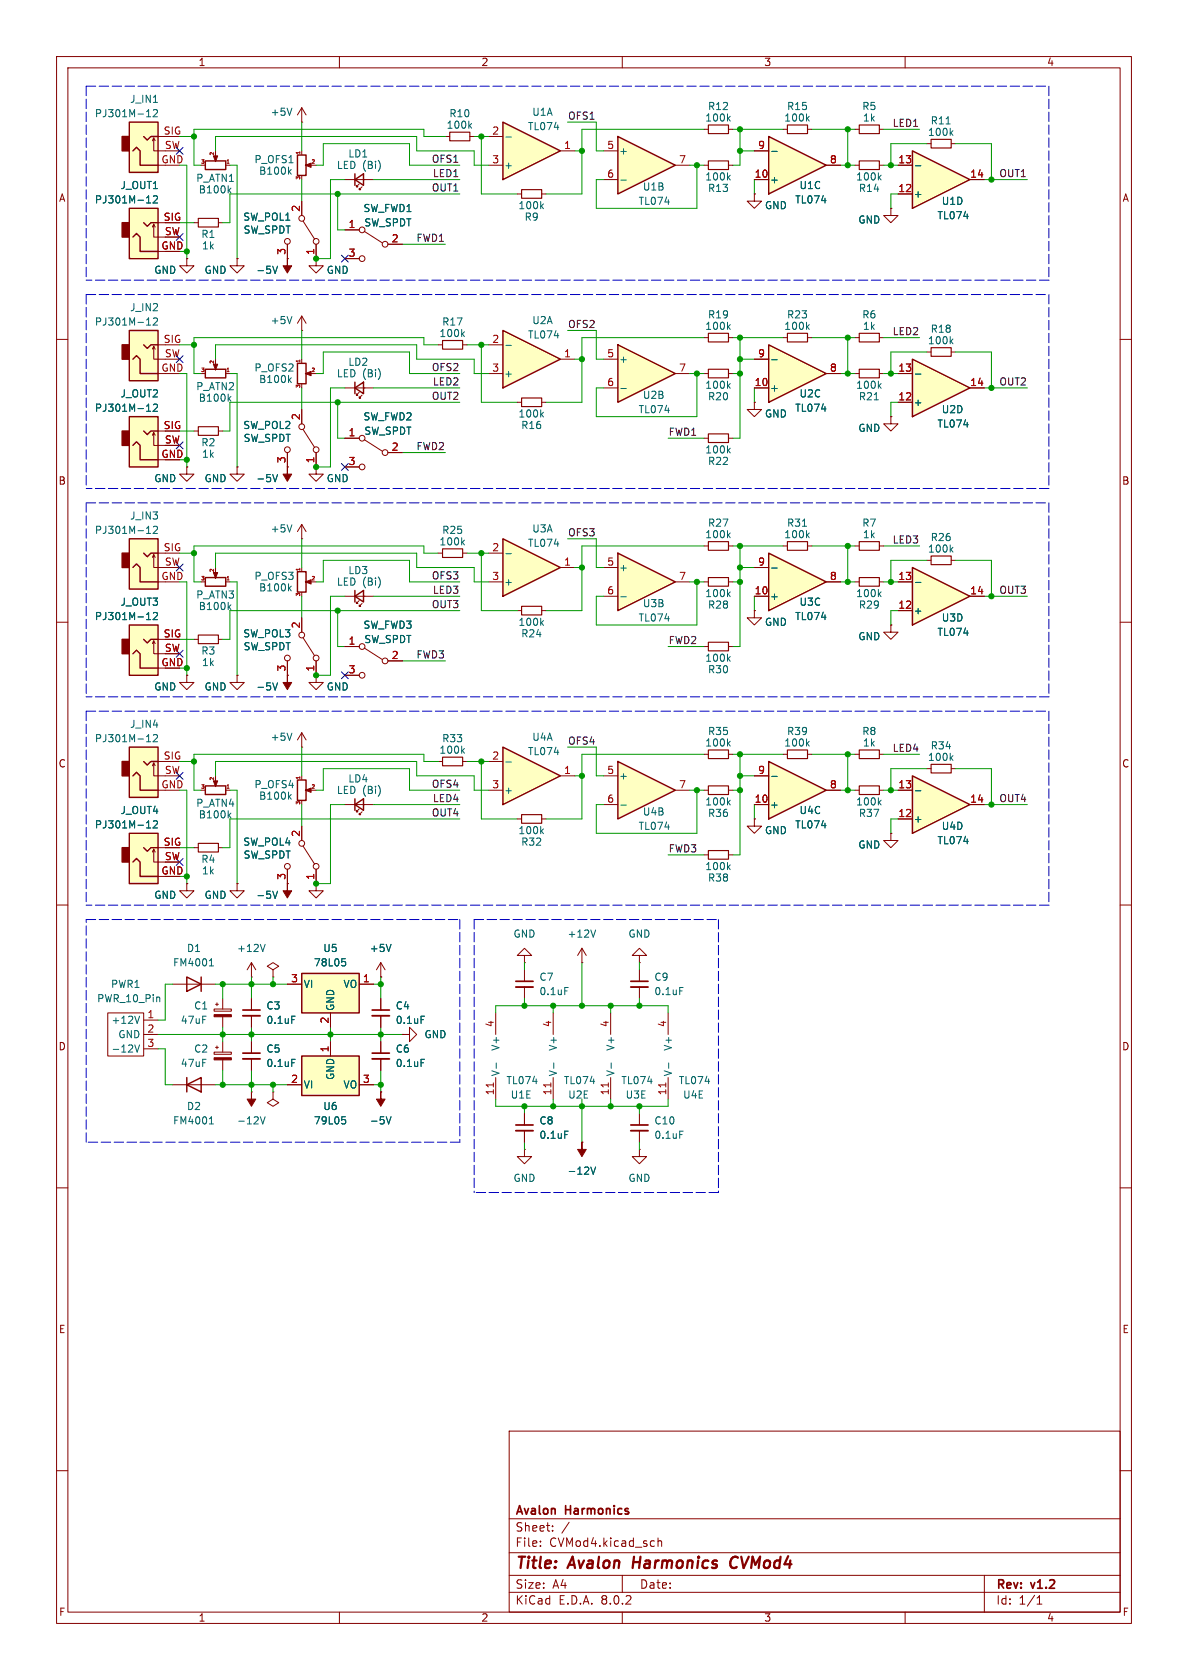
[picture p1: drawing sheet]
<svg xmlns="http://www.w3.org/2000/svg" width="210mm" height="297mm" viewBox="0 0 210 297" stroke-linecap="round" stroke-linejoin="round" font-family="sans-serif">
<defs><g id="words">
<g font-size="2.8" fill="#840000">
<text x="91" y="277.9">Title:</text>
<text x="100.7" y="277.9">Avalon</text>
<text x="112.7" y="277.9">Harmonics</text>
<text x="130.7" y="277.9">CVMod4</text>
</g>
<g font-size="2.1" fill="#840000">
<text x="91" y="268.2">Avalon</text>
<text x="100" y="268.2">Harmonics</text>
<text x="91" y="273.7">File:</text>
<text x="91" y="271">Sheet:</text>
<text x="97.1" y="273.7">CVMod4.kicad_sch</text>
<text x="91" y="281.1">Size:</text>
<text x="97.7" y="281.1">A4</text>
<text x="113" y="281.1">Date:</text>
<text x="176" y="281.3">Rev:</text>
<text x="182.4" y="281.3">v1.2</text>
<text x="91" y="283.9">KiCad</text>
<text x="98.7" y="283.9">E.D.A.</text>
<text x="106.3" y="283.9">8.0.2</text>
<text x="176" y="283.9">Id:</text>
<text x="180.1" y="283.9">1/1</text>
</g>
<g font-size="1.8" fill="#840000">
<text x="35" y="11.9">1</text>
<text x="85" y="11.9">2</text>
<text x="135" y="11.9">3</text>
<text x="185" y="11.9">4</text>
<text x="10.3" y="35.9">A</text>
<text x="198.4" y="35.9">A</text>
<text x="10.3" y="85.9">B</text>
<text x="198.3" y="85.9">B</text>
<text x="10.3" y="135.9">C</text>
<text x="198.3" y="135.9">C</text>
<text x="10.3" y="185.9">D</text>
<text x="198.3" y="185.9">D</text>
<text x="10.3" y="235.9">E</text>
<text x="198.3" y="235.9">E</text>
<text x="10.3" y="285.9">F</text>
<text x="35" y="286.9">1</text>
<text x="85" y="286.9">2</text>
<text x="135" y="286.9">3</text>
<text x="185" y="286.9">4</text>
<text x="198.4" y="285.9">F</text>
</g>
<g font-size="1.8" fill="#006464">
<text x="16.7" y="20.9">PJ301M-12</text>
<text x="22.9" y="18.4">J_IN1</text>
<text x="47.7" y="20.7">+5V</text>
<text x="78.8" y="23">100k</text>
<text x="79.3" y="20.9">R10</text>
<text x="93.2" y="23.2">TL074</text>
<text x="94" y="20.7">U1A</text>
<text x="124.6" y="21.7">100k</text>
<text x="125.1" y="19.7">R12</text>
<text x="138.5" y="21.7">100k</text>
<text x="139" y="19.7">R15</text>
<text x="152.3" y="19.7">R5</text>
<text x="152.4" y="21.7">1k</text>
<text x="164.4" y="22.2">R11</text>
<text x="44.9" y="29.1">P_OFS1</text>
<text x="61.5" y="28">LD1</text>
<text x="109.3" y="27.5">+</text>
<text x="163.9" y="24.2">100k</text>
<text x="21.2" y="33.6">J_OUT1</text>
<text x="34.6" y="32.4">P_ATN1</text>
<text x="35" y="34.4">B100k</text>
<text x="45.7" y="31.1">B100k</text>
<text x="59.4" y="30.1">LED (Bi)</text>
<text x="89" y="30.1">+</text>
<text x="113.5" y="33.9">U1B</text>
<text x="124.6" y="32.1">100k</text>
<text x="125.1" y="34.1">R13</text>
<text x="136" y="32.6">+</text>
<text x="141.2" y="33.6">U1C</text>
<text x="151.2" y="32.1">100k</text>
<text x="151.7" y="34.1">R14</text>
<text x="161.4" y="35.2">+</text>
<text x="16.7" y="36.2">PJ301M-12</text>
<text x="42.9" y="39.2">SW_POL1</text>
<text x="43" y="41.5">SW_SPDT</text>
<text x="64.2" y="37.7">SW_FWD1</text>
<text x="64.3" y="40.2">SW_SPDT</text>
<text x="91.5" y="37.2">100k</text>
<text x="92.6" y="39.2">R9</text>
<text x="112.8" y="36.4">TL074</text>
<text x="135.1" y="37.2">GND</text>
<text x="140.5" y="36.2">TL074</text>
<text x="151.6" y="39.7">GND</text>
<text x="165.6" y="39">TL074</text>
<text x="166.4" y="36.4">U1D</text>
<text x="35.5" y="42.3">R1</text>
<text x="35.6" y="44.3">1k</text>
<text x="27.2" y="48.6">GND</text>
<text x="36.1" y="48.6">GND</text>
<text x="45.2" y="48.6">-5V</text>
<text x="57.7" y="48.6">GND</text>
<text x="16.7" y="57.8">PJ301M-12</text>
<text x="22.9" y="55.2">J_IN2</text>
<text x="47.7" y="57.5">+5V</text>
<text x="77.6" y="59.8">100k</text>
<text x="78.1" y="57.8">R17</text>
<text x="94" y="57.5">U2A</text>
<text x="124.6" y="58.5">100k</text>
<text x="125.1" y="56.5">R19</text>
<text x="138.5" y="58.5">100k</text>
<text x="139" y="56.5">R23</text>
<text x="152.3" y="56.5">R6</text>
<text x="152.4" y="58.5">1k</text>
<text x="164.4" y="59">R18</text>
<text x="44.9" y="65.9">P_OFS2</text>
<text x="61.5" y="64.9">LD2</text>
<text x="93.2" y="60">TL074</text>
<text x="109.3" y="64.4">+</text>
<text x="163.9" y="61.1">100k</text>
<text x="21.2" y="70.5">J_OUT2</text>
<text x="34.6" y="69.2">P_ATN2</text>
<text x="35" y="71.2">B100k</text>
<text x="45.7" y="67.9">B100k</text>
<text x="59.4" y="66.9">LED (Bi)</text>
<text x="89" y="66.9">+</text>
<text x="113.5" y="70.7">U2B</text>
<text x="124.6" y="68.9">100k</text>
<text x="125.1" y="71">R20</text>
<text x="136" y="69.4">+</text>
<text x="141.2" y="70.5">U2C</text>
<text x="151.2" y="68.9">100k</text>
<text x="151.7" y="71">R21</text>
<text x="161.4" y="72">+</text>
<text x="16.7" y="73">PJ301M-12</text>
<text x="42.9" y="76">SW_POL2</text>
<text x="64.2" y="74.5">SW_FWD2</text>
<text x="64.3" y="77.1">SW_SPDT</text>
<text x="91.5" y="74">100k</text>
<text x="92" y="76">R16</text>
<text x="112.8" y="73.3">TL074</text>
<text x="135.1" y="74">GND</text>
<text x="140.5" y="73">TL074</text>
<text x="151.6" y="76.6">GND</text>
<text x="165.6" y="75.8">TL074</text>
<text x="166.4" y="73.3">U2D</text>
<text x="35.5" y="79.1">R2</text>
<text x="35.6" y="81.1">1k</text>
<text x="43" y="78.3">SW_SPDT</text>
<text x="124.6" y="80.4">100k</text>
<text x="125.1" y="82.4">R22</text>
<text x="27.2" y="85.4">GND</text>
<text x="36.1" y="85.4">GND</text>
<text x="45.2" y="85.4">-5V</text>
<text x="57.7" y="85.4">GND</text>
<text x="16.7" y="94.6">PJ301M-12</text>
<text x="22.9" y="92">J_IN3</text>
<text x="47.7" y="94.3">+5V</text>
<text x="78.1" y="94.6">R25</text>
<text x="94" y="94.3">U3A</text>
<text x="124.6" y="95.4">100k</text>
<text x="125.1" y="93.3">R27</text>
<text x="138.5" y="95.4">100k</text>
<text x="139" y="93.3">R31</text>
<text x="152.3" y="93.3">R7</text>
<text x="152.4" y="95.4">1k</text>
<text x="164.4" y="95.9">R26</text>
<text x="61.5" y="101.7">LD3</text>
<text x="77.6" y="96.6">100k</text>
<text x="93.2" y="96.9">TL074</text>
<text x="109.3" y="101.2">+</text>
<text x="163.9" y="97.9">100k</text>
<text x="21.2" y="107.3">J_OUT3</text>
<text x="34.6" y="106">P_ATN3</text>
<text x="44.9" y="102.7">P_OFS3</text>
<text x="45.7" y="104.7">B100k</text>
<text x="59.4" y="103.7">LED (Bi)</text>
<text x="89" y="103.7">+</text>
<text x="113.5" y="107.5">U3B</text>
<text x="124.6" y="105.8">100k</text>
<text x="125.1" y="107.8">R28</text>
<text x="136" y="106.3">+</text>
<text x="141.2" y="107.3">U3C</text>
<text x="151.2" y="105.8">100k</text>
<text x="151.7" y="107.8">R29</text>
<text x="16.7" y="109.8">PJ301M-12</text>
<text x="35" y="108.1">B100k</text>
<text x="42.9" y="112.9">SW_POL3</text>
<text x="64.2" y="111.4">SW_FWD3</text>
<text x="64.3" y="113.9">SW_SPDT</text>
<text x="91.5" y="110.8">100k</text>
<text x="92" y="112.9">R24</text>
<text x="112.8" y="110.1">TL074</text>
<text x="135.1" y="110.8">GND</text>
<text x="140.5" y="109.8">TL074</text>
<text x="151.6" y="113.4">GND</text>
<text x="161.4" y="108.8">+</text>
<text x="165.6" y="112.6">TL074</text>
<text x="166.4" y="110.1">U3D</text>
<text x="35.5" y="115.9">R3</text>
<text x="35.6" y="118">1k</text>
<text x="43" y="115.2">SW_SPDT</text>
<text x="124.6" y="117.2">100k</text>
<text x="125.1" y="119.2">R30</text>
<text x="27.2" y="122.3">GND</text>
<text x="36.1" y="122.3">GND</text>
<text x="45.2" y="122.3">-5V</text>
<text x="57.7" y="122.3">GND</text>
<text x="16.7" y="131.4">PJ301M-12</text>
<text x="22.9" y="128.9">J_IN4</text>
<text x="47.7" y="131.2">+5V</text>
<text x="78.1" y="131.4">R33</text>
<text x="94" y="131.2">U4A</text>
<text x="125.1" y="130.1">R35</text>
<text x="139" y="130.1">R39</text>
<text x="152.3" y="130.1">R8</text>
<text x="77.6" y="133.5">100k</text>
<text x="93.2" y="133.7">TL074</text>
<text x="124.6" y="132.2">100k</text>
<text x="138.5" y="132.2">100k</text>
<text x="152.4" y="132.2">1k</text>
<text x="163.9" y="134.7">100k</text>
<text x="164.4" y="132.7">R34</text>
<text x="34.6" y="142.8">P_ATN4</text>
<text x="44.9" y="139.5">P_OFS4</text>
<text x="45.7" y="141.6">B100k</text>
<text x="59.4" y="140.6">LED (Bi)</text>
<text x="61.5" y="138.5">LD4</text>
<text x="89" y="140.6">+</text>
<text x="109.3" y="138">+</text>
<text x="124.6" y="142.6">100k</text>
<text x="136" y="143.1">+</text>
<text x="151.2" y="142.6">100k</text>
<text x="16.7" y="146.7">PJ301M-12</text>
<text x="21.2" y="144.1">J_OUT4</text>
<text x="35" y="144.9">B100k</text>
<text x="42.9" y="149.7">SW_POL4</text>
<text x="91.5" y="147.7">100k</text>
<text x="92" y="149.7">R32</text>
<text x="112.8" y="146.9">TL074</text>
<text x="113.5" y="144.4">U4B</text>
<text x="125.1" y="144.6">R36</text>
<text x="135.1" y="147.7">GND</text>
<text x="140.5" y="146.7">TL074</text>
<text x="141.2" y="144.1">U4C</text>
<text x="151.7" y="144.6">R37</text>
<text x="161.4" y="145.6">+</text>
<text x="165.6" y="149.5">TL074</text>
<text x="166.4" y="146.9">U4D</text>
<text x="35.5" y="152.8">R4</text>
<text x="35.6" y="154.8">1k</text>
<text x="43" y="152">SW_SPDT</text>
<text x="124.6" y="154">100k</text>
<text x="151.6" y="150.2">GND</text>
<text x="27.2" y="159.1">GND</text>
<text x="36.1" y="159.1">GND</text>
<text x="45.2" y="159.1">-5V</text>
<text x="125.1" y="156.1">R38</text>
<text x="90.7" y="166">GND</text>
<text x="100.2" y="166">+12V</text>
<text x="111" y="166">GND</text>
<text x="30.5" y="171">FM4001</text>
<text x="32.9" y="168.5">D1</text>
<text x="41.8" y="168.5">+12V</text>
<text x="55.4" y="171">78L05</text>
<text x="57" y="168.5">U5</text>
<text x="65.3" y="168.5">+5V</text>
<text x="95.3" y="173.6">C7</text>
<text x="115.6" y="173.6">C9</text>
<text x="17.1" y="177.4">PWR_10_Pin</text>
<text x="19.5" y="174.9">PWR1</text>
<text x="34.2" y="178.7">C1</text>
<text x="47" y="178.7">C3</text>
<text x="53.6" y="174.9">VI</text>
<text x="59.3" y="178.8" transform="rotate(-90 59.3 178.8)">GND</text>
<text x="60.6" y="174.9">VO</text>
<text x="69.9" y="178.7">C4</text>
<text x="95.3" y="176.1">0.1uF</text>
<text x="115.6" y="176.1">0.1uF</text>
<text x="19.6" y="181.2">+12V</text>
<text x="20.8" y="183.7">GND</text>
<text x="31.9" y="181.2">47uF</text>
<text x="47" y="181.2">0.1uF</text>
<text x="69.9" y="181.2">0.1uF</text>
<text x="74.9" y="183.7">GND</text>
<text x="88.5" y="185.9" transform="rotate(-90 88.5 185.9)">V+</text>
<text x="98.7" y="185.9" transform="rotate(-90 98.7 185.9)">V+</text>
<text x="108.8" y="185.9" transform="rotate(-90 108.8 185.9)">V+</text>
<text x="119" y="185.9" transform="rotate(-90 119 185.9)">V+</text>
<text x="19.6" y="186.3">-12V</text>
<text x="31.9" y="188.8">47uF</text>
<text x="34.2" y="186.3">C2</text>
<text x="47" y="186.3">C5</text>
<text x="47" y="188.8">0.1uF</text>
<text x="59.3" y="191" transform="rotate(-90 59.3 191)">GND</text>
<text x="69.9" y="186.3">C6</text>
<text x="69.9" y="188.8">0.1uF</text>
<text x="88.5" y="190.4" transform="rotate(-90 88.5 190.4)">V-</text>
<text x="89.4" y="191.9">TL074</text>
<text x="98.7" y="190.4" transform="rotate(-90 98.7 190.4)">V-</text>
<text x="99.6" y="191.9">TL074</text>
<text x="108.8" y="190.4" transform="rotate(-90 108.8 190.4)">V-</text>
<text x="109.7" y="191.9">TL074</text>
<text x="119" y="190.4" transform="rotate(-90 119 190.4)">V-</text>
<text x="119.9" y="191.9">TL074</text>
<text x="32.9" y="196.4">D2</text>
<text x="53.6" y="192.6">VI</text>
<text x="57" y="196.4">U6</text>
<text x="60.6" y="192.6">VO</text>
<text x="90.2" y="194.4">U1E</text>
<text x="100.3" y="194.4">U2E</text>
<text x="110.5" y="194.4">U3E</text>
<text x="120.7" y="194.4">U4E</text>
<text x="30.5" y="199">FM4001</text>
<text x="41.8" y="199">-12V</text>
<text x="55.4" y="199">79L05</text>
<text x="65.3" y="199">-5V</text>
<text x="95.3" y="199">C8</text>
<text x="95.3" y="201.5">0.1uF</text>
<text x="115.6" y="199">C10</text>
<text x="115.6" y="201.5">0.1uF</text>
<text x="90.7" y="209.1">GND</text>
<text x="100.2" y="207.9">-12V</text>
<text x="111" y="209.1">GND</text>
</g>
<g font-size="1.8" fill="#a90000">
<text x="28.8" y="23.9">SIG</text>
<text x="86.9" y="23.9">2</text>
<text x="28.4" y="29">GND</text>
<text x="29" y="26.4">SW</text>
<text x="86.9" y="29">3</text>
<text x="99.6" y="26.4">1</text>
<text x="107.2" y="26.4">5</text>
<text x="119.9" y="29">7</text>
<text x="133.9" y="26.4">9</text>
<text x="146.6" y="29">8</text>
<text x="158.7" y="29">13</text>
<text x="107.2" y="31.5">6</text>
<text x="133.3" y="31.5">10</text>
<text x="158.7" y="34">12</text>
<text x="171.4" y="31.5">14</text>
<text x="28.8" y="39.1">SIG</text>
<text x="29" y="41.7">SW</text>
<text x="53.1" y="37.5" transform="rotate(-90 53.1 37.5)">2</text>
<text x="61.5" y="40.4">1</text>
<text x="28.4" y="44.2">GND</text>
<text x="50.5" y="45.2" transform="rotate(-90 50.5 45.2)">3</text>
<text x="55.6" y="45.2" transform="rotate(-90 55.6 45.2)">1</text>
<text x="61.5" y="45.5">3</text>
<text x="69.1" y="42.9">2</text>
<text x="28.4" y="65.8">GND</text>
<text x="28.8" y="60.7">SIG</text>
<text x="29" y="63.2">SW</text>
<text x="86.9" y="60.7">2</text>
<text x="86.9" y="65.8">3</text>
<text x="99.6" y="63.2">1</text>
<text x="107.2" y="63.2">5</text>
<text x="119.9" y="65.8">7</text>
<text x="133.9" y="63.2">9</text>
<text x="146.6" y="65.8">8</text>
<text x="158.7" y="65.8">13</text>
<text x="107.2" y="68.3">6</text>
<text x="133.3" y="68.3">10</text>
<text x="158.7" y="70.9">12</text>
<text x="171.4" y="68.3">14</text>
<text x="28.8" y="75.9">SIG</text>
<text x="53.1" y="74.4" transform="rotate(-90 53.1 74.4)">2</text>
<text x="61.5" y="77.2">1</text>
<text x="28.4" y="81">GND</text>
<text x="29" y="78.5">SW</text>
<text x="50.5" y="82" transform="rotate(-90 50.5 82)">3</text>
<text x="55.6" y="82" transform="rotate(-90 55.6 82)">1</text>
<text x="61.5" y="82.3">3</text>
<text x="69.1" y="79.8">2</text>
<text x="28.8" y="97.5">SIG</text>
<text x="29" y="100.1">SW</text>
<text x="86.9" y="97.5">2</text>
<text x="99.6" y="100.1">1</text>
<text x="107.2" y="100.1">5</text>
<text x="133.9" y="100.1">9</text>
<text x="28.4" y="102.6">GND</text>
<text x="86.9" y="102.6">3</text>
<text x="107.2" y="105.2">6</text>
<text x="119.9" y="102.6">7</text>
<text x="133.3" y="105.2">10</text>
<text x="146.6" y="102.6">8</text>
<text x="158.7" y="107.7">12</text>
<text x="158.7" y="102.6">13</text>
<text x="171.4" y="105.2">14</text>
<text x="28.8" y="112.8">SIG</text>
<text x="53.1" y="111.2" transform="rotate(-90 53.1 111.2)">2</text>
<text x="28.4" y="117.9">GND</text>
<text x="29" y="115.3">SW</text>
<text x="50.5" y="118.8" transform="rotate(-90 50.5 118.8)">3</text>
<text x="55.6" y="118.8" transform="rotate(-90 55.6 118.8)">1</text>
<text x="61.5" y="114">1</text>
<text x="61.5" y="119.1">3</text>
<text x="69.1" y="116.6">2</text>
<text x="28.8" y="134.4">SIG</text>
<text x="29" y="136.9">SW</text>
<text x="86.9" y="134.4">2</text>
<text x="99.6" y="136.9">1</text>
<text x="107.2" y="136.9">5</text>
<text x="133.9" y="136.9">9</text>
<text x="28.4" y="139.4">GND</text>
<text x="86.9" y="139.4">3</text>
<text x="107.2" y="142">6</text>
<text x="119.9" y="139.4">7</text>
<text x="133.3" y="142">10</text>
<text x="146.6" y="139.4">8</text>
<text x="158.7" y="139.4">13</text>
<text x="171.4" y="142">14</text>
<text x="28.8" y="149.6">SIG</text>
<text x="53.1" y="148" transform="rotate(-90 53.1 148)">2</text>
<text x="158.7" y="144.5">12</text>
<text x="28.4" y="154.7">GND</text>
<text x="29" y="152.1">SW</text>
<text x="50.5" y="155.6" transform="rotate(-90 50.5 155.6)">3</text>
<text x="55.6" y="155.6" transform="rotate(-90 55.6 155.6)">1</text>
<text x="51.4" y="173.7">3</text>
<text x="64.1" y="173.7">1</text>
<text x="26" y="180.1">1</text>
<text x="26" y="182.6">2</text>
<text x="26" y="185.2">3</text>
<text x="58.2" y="181" transform="rotate(-90 58.2 181)">2</text>
<text x="87.4" y="181.7" transform="rotate(-90 87.4 181.7)">4</text>
<text x="97.5" y="181.7" transform="rotate(-90 97.5 181.7)">4</text>
<text x="107.7" y="181.7" transform="rotate(-90 107.7 181.7)">4</text>
<text x="117.9" y="181.7" transform="rotate(-90 117.9 181.7)">4</text>
<text x="51.4" y="191.5">2</text>
<text x="58.2" y="186.1" transform="rotate(-90 58.2 186.1)">1</text>
<text x="64.1" y="191.5">3</text>
<text x="87.4" y="193.7" transform="rotate(-90 87.4 193.7)">11</text>
<text x="97.5" y="193.7" transform="rotate(-90 97.5 193.7)">11</text>
<text x="107.7" y="193.7" transform="rotate(-90 107.7 193.7)">11</text>
<text x="117.9" y="193.7" transform="rotate(-90 117.9 193.7)">11</text>
</g>
<g font-size="1.8" fill="#0f0f0f">
<text x="100.3" y="21.2">OFS1</text>
<text x="157.7" y="22.5">LED1</text>
<text x="76.2" y="28.9">OFS1</text>
<text x="76.2" y="33.9">OUT1</text>
<text x="76.4" y="31.4">LED1</text>
<text x="176.6" y="31.4">OUT1</text>
<text x="73.5" y="42.8">FWD1</text>
<text x="100.3" y="58.1">OFS2</text>
<text x="157.7" y="59.3">LED2</text>
<text x="76.2" y="65.7">OFS2</text>
<text x="76.2" y="70.8">OUT2</text>
<text x="76.4" y="68.2">LED2</text>
<text x="176.6" y="68.2">OUT2</text>
<text x="118.1" y="77.1">FWD1</text>
<text x="73.5" y="79.7">FWD2</text>
<text x="100.3" y="94.9">OFS3</text>
<text x="157.7" y="96.2">LED3</text>
<text x="76.2" y="102.5">OFS3</text>
<text x="76.2" y="107.6">OUT3</text>
<text x="76.4" y="105.1">LED3</text>
<text x="176.6" y="105.1">OUT3</text>
<text x="118.1" y="114">FWD2</text>
<text x="73.5" y="116.5">FWD3</text>
<text x="100.3" y="131.7">OFS4</text>
<text x="157.7" y="133">LED4</text>
<text x="76.2" y="139.4">OFS4</text>
<text x="76.4" y="141.9">LED4</text>
<text x="176.6" y="141.9">OUT4</text>
<text x="76.2" y="144.4">OUT4</text>
<text x="118.1" y="150.8">FWD3</text>
</g>
<g font-size=".9" fill="#a90000">
<text x="35.4" y="29">3</text>
<text x="37.8" y="27.6" transform="rotate(-90 37.8 27.6)">2</text>
<text x="39.9" y="29">1</text>
<text x="53.1" y="27.5" transform="rotate(-90 53.1 27.5)">1</text>
<text x="54.9" y="29">2</text>
<text x="53.1" y="31.9" transform="rotate(-90 53.1 31.9)">3</text>
<text x="35.4" y="65.8">3</text>
<text x="37.8" y="64.5" transform="rotate(-90 37.8 64.5)">2</text>
<text x="39.9" y="65.8">1</text>
<text x="53.1" y="64.3" transform="rotate(-90 53.1 64.3)">1</text>
<text x="54.9" y="65.8">2</text>
<text x="53.1" y="68.7" transform="rotate(-90 53.1 68.7)">3</text>
<text x="37.8" y="101.3" transform="rotate(-90 37.8 101.3)">2</text>
<text x="53.1" y="101.1" transform="rotate(-90 53.1 101.1)">1</text>
<text x="35.4" y="102.6">3</text>
<text x="39.9" y="102.6">1</text>
<text x="53.1" y="105.6" transform="rotate(-90 53.1 105.6)">3</text>
<text x="54.9" y="102.6">2</text>
<text x="53.1" y="137.9" transform="rotate(-90 53.1 137.9)">1</text>
<text x="35.4" y="139.4">3</text>
<text x="37.8" y="138.1" transform="rotate(-90 37.8 138.1)">2</text>
<text x="39.9" y="139.4">1</text>
<text x="53.1" y="142.4" transform="rotate(-90 53.1 142.4)">3</text>
<text x="54.9" y="139.4">2</text>
</g>
</g></defs>
<g fill="none" stroke="#840000" stroke-width=".18">
<path d="M10 10h190v277h-190zM12 12h186v273h-186zM60 10v2M110 10v2M160 10v2M10 60h2M124.5 59.7h.7M128.8 59.7h.7M198 60h2M10 110h2M198 110h2M10 160h2"/>
<path d="M198 160h2M102.9 170.2h.1M102.9 167.6l-.8 1.3M102.9 167.6v2.6M102.9 167.6l.7 1.3M10 210h2M198 210h2M10 260h2M90 253h108v32h-108zM198 260h2M90 278.5h108M90 274.5h108"/>
<path d="M90 268.5h108M95.5 273.2v.2M95.5 272.5v.1M97.7 270.5v.2M97.7 269.8v.1M100.6 269.1l-1.3 1.9M110 278.5v3M116.3 271.9v1.5M116.3 272.5l.2-.1 .4 .1 .1 .9M174 278.5v6.5M60 285v2M90 281.5h108"/>
<path d="M110 285v2M160 285v2M183.3 283.6h.9M183.3 282.5l.5-.4v1.5"/>
</g>
<path d="M112.1 275.2l-.3 2M130.1 275.2a1.13 1.13 0 0 0-1 .7 1.13 1.13 0 0 0 .3 1.2l.2 .1 .5-.1" fill="none" stroke="#840000" stroke-width=".4"/>
<path d="M125.2 58.9h3.6v1.6h-3.6z" fill="none" stroke="#840000" stroke-width=".2"/>
<path d="M128.7 57.8l.4 .4M129.1 57.4l-.5 .5M105.3 164.4l-.4 1.3" fill="none" stroke="#006464" stroke-width=".18"/>
<path d="M88.9 95.3l10.2 5-10.2 5.1z" fill="#ffffc2"/>
<path d="M88.9 95.3l10.2 5-10.2 5.1z" fill="none" stroke="#840000" stroke-width=".25"/>
<path d="M86.4 97.8h2.5M86.4 102.9h2.5M99.1 100.3h2.5" fill="none" stroke="#840000" stroke-width=".18"/>
<path d="M89.4 97.9h1" fill="none" stroke="#006464" stroke-width=".18"/>
<path d="M53.3 172.1h10.2v7h-10.2z" fill="#ffffc2"/>
<path d="M36.3 65.3h3.6v1.5h-3.6zM52.6 64.2h1.5v3.6h-1.5zM62.7 105.4l1.6-1v2zM62.7 104.4v2M53.3 172.1h10.2v7h-10.2z" fill="none" stroke="#840000" stroke-width=".25"/>
<g fill="none" stroke="#840000" stroke-width=".18">
<path d="M34.3 76.2h.8M35.6 66h.6M38.1 63.5v1M38.6 76.2h.8M40 66h.6M53.3 63.5v.6M53.3 67.9v.7M53.3 72.4v2.5M53.6 75.9l2 3.2M54.9 66h1M50.8 80v2.6M55.9 80v2.6"/>
<path d="M61 105.4h5M63.5 106.2l-.5 .5h.2h-.2v-.3M64 106.7l-.5 .5h.3h-.3v-.3M50.8 174h2.5M58.4 179.1v2.5M63.5 174h2.5M97.8 179.1v3.8M118.1 179.1v3.8M37.8 186h3.1v.4h-3.1zM38.1 185.2h.5M38.4 184.9v.5M39.4 184.2v1.8"/>
<path d="M39.4 187.4v1.8M97.8 190.5v3.8M118.1 190.5v3.8"/>
<circle cx="50.8" cy="79.5" r=".51"/>
<circle cx="53.3" cy="75.4" r=".51"/>
<circle cx="55.9" cy="79.5" r=".51"/>
</g>
<path d="M40.5 70.5l.3 .4M40.8 70.1l-.5 .5M51.1 67.2l.4 .4M51.5 66.8l-.5 .5M60.4 169.5h.7M60.6 170h.3l.2 .2-.1 .5-.4 .1M97.9 187.9v1M118.2 187.9v1" fill="none" stroke="#006464" stroke-width=".18"/>
<g fill="#840000" stroke="#840000" stroke-width=".18">
<path d="M37.7 64.4h.8l-.4 1v-.2v.2z"/>
<path d="M54 66l1-.3v.7l-1-.4h.2z"/>
<path d="M37.8 187h3.1v.4h-3.1z"/>
</g>
<path d="M40.1 65.7h.4M53 63.6v.4M97.4 191.4v.8M117.7 191.4v.8" fill="none" stroke="#a90000" stroke-width=".18"/>
<path d="M35.1 75.4h3.5v1.6h-3.5z" fill="none" stroke="#840000" stroke-width=".2"/>
<path d="M22.9 58.4h5v8.9h-5z" fill="#ffffc2"/>
<path d="M21.6 61h1.3v2.5h-1.3z" fill="#840000" stroke="#840000" stroke-width=".25"/>
<path d="M26.9 61.7l.3-.5v2.3h2M27.2 61.2l.2 .5M27.9 61h1.3" fill="none" stroke="#840000" stroke-width=".18"/>
<path d="M22.9 58.4h5v8.9h-5zM23.5 63.5l.6-.6 .7 .6v2.5h3.1M25.4 61l.6 .6 .7-.6h1.2" fill="none" stroke="#840000" stroke-width=".25"/>
<path d="M25.9 57.5h.7M26.1 56.4l.2-.2v1.3M27.1 56.3l.5-.1 .2 .4-.7 .9h.7" fill="none" stroke="#006464" stroke-width=".18"/>
<path d="M109.2 97.8l10.2 5.1-10.2 5.1z" fill="#ffffc2"/>
<path d="M109.2 97.8l10.2 5.1-10.2 5.1z" fill="none" stroke="#840000" stroke-width=".25"/>
<path d="M34.3 39.4h.8M38.6 39.4h.8M106.7 100.3h2.5M106.7 105.4h2.5M119.4 102.9h2.5M124.5 102.9h.7M128.8 102.9h.7" fill="none" stroke="#840000" stroke-width=".18"/>
<path d="M109.7 105.5h1M128.7 105l.4 .5M129.1 104.6l-.5 .5" fill="none" stroke="#006464" stroke-width=".18"/>
<path d="M35.1 38.6h3.5v1.5h-3.5zM125.2 102.1h3.6v1.5h-3.6z" fill="none" stroke="#840000" stroke-width=".2"/>
<path d="M22.9 73.7h5v8.9h-5z" fill="#ffffc2"/>
<path d="M21.6 76.2h1.3v2.5h-1.3z" fill="#840000" stroke="#840000" stroke-width=".25"/>
<path d="M26.9 77l.3-.5v2.2h2M27.2 76.5l.2 .5M27.9 76.2h1.3M91.4 71.1h.8M95.8 71.1h.7M107.9 179.1v3.8M107.9 190.5v3.8" fill="none" stroke="#840000" stroke-width=".18"/>
<path d="M22.9 73.7h5v8.9h-5zM23.5 78.7l.6-.6 .7 .6v2.6h3.1M25.4 76.2l.6 .6 .7-.6h1.2" fill="none" stroke="#840000" stroke-width=".25"/>
<path d="M25.9 72.7h.7M26.1 71.6l.2-.2v1.3M27.1 71.6l.5-.2 .2 .4-.7 .9h.7M95.7 73.2l.4 .5M96.1 72.9l-.5 .5M108 187.9v1" fill="none" stroke="#006464" stroke-width=".18"/>
<path d="M107.5 191.4v.8" fill="none" stroke="#a90000" stroke-width=".18"/>
<path d="M92.2 70.4h3.6v1.5h-3.6z" fill="none" stroke="#840000" stroke-width=".2"/>
<path d="M88.9 58.4l10.2 5.1-10.2 5.1z" fill="#ffffc2"/>
<path d="M52.6 27.4h1.5v3.6h-1.5zM88.9 58.4l10.2 5.1-10.2 5.1z" fill="none" stroke="#840000" stroke-width=".25"/>
<path d="M53.3 26.7v.6M53.3 31.1v.7M54.9 29.2h1M86.4 61h2.5M86.4 66h2.5M99.1 63.5h2.5M124.5 77.5h.7M128.8 77.5h.7M113 203.2v1.3h1.3l-1.3 1.2-1.2-1.2h1.2M113 203.2h.1" fill="none" stroke="#840000" stroke-width=".18"/>
<path d="M51.1 30.3l.4 .5M51.5 30l-.5 .4M89.4 61.1h1M128.7 79.6l.4 .5M129.1 79.2l-.5 .5" fill="none" stroke="#006464" stroke-width=".18"/>
<path d="M54 29.2l1-.4v.8l-1-.4h.2z" fill="#840000" stroke="#840000" stroke-width=".18"/>
<path d="M53 26.8v.4" fill="none" stroke="#a90000" stroke-width=".18"/>
<path d="M125.2 76.7h3.6v1.5h-3.6z" fill="none" stroke="#840000" stroke-width=".2"/>
<path d="M109.2 61l10.2 5-10.2 5.1z" fill="#ffffc2"/>
<path d="M62.7 68.6l1.6-1v2zM62.7 67.6v2M109.2 61l10.2 5-10.2 5.1z" fill="none" stroke="#840000" stroke-width=".25"/>
<g fill="none" stroke="#840000" stroke-width=".18">
<path d="M91.4 34.3h.8M95.8 34.3h.7M53.3 58.4h.1M53.3 55.9l-.7 1.3M53.3 55.9v2.5M53.3 55.9l.8 1.3M61 68.6h5M61 77.5h2.5M63.5 69.3l-.5 .6h.2h-.2v-.3M64 69.9l-.5 .5h.3h-.3v-.3M64.4 77.7l3.2 2.1M77.5 61h.7"/>
<path d="M81.8 61h.7M106.7 63.5h2.5M106.7 68.6h2.5M119.4 66h2.5M124.5 66h.7M128.8 66h.7M61 82.6h2.5M68.6 80h2.5M124.5 96.5h.7M128.8 96.5h.7M91.4 108h.8M95.8 108h.7"/>
<path d="M124.5 114.3h.7M128.8 114.3h.7M133.3 108v1.2h1.3l-1.3 1.3-1.2-1.3h1.2M133.3 108h.1M124.5 133.4h.7M128.8 133.4h.7M19 179.1h6.4v7.6h-6.4zM25.4 180.3h2.5M25.4 182.9h2.5M25.4 185.4h2.5M71.1 182.9h1.3v-1.3l1.3 1.3-1.3 1.3v-1.3M71.1 182.9h.1"/>
<path d="M102.9 201.9h.1"/>
<circle cx="64" cy="77.5" r=".51"/>
<circle cx="64" cy="82.6" r=".51"/>
<circle cx="68.1" cy="80" r=".51"/>
</g>
<g fill="none" stroke="#006464" stroke-width=".18">
<path d="M95.7 36.4l.4 .5M96.1 36.1l-.5 .4M51.6 56l-.4 1.2M81.7 59l.4 .5M82.1 58.7l-.5 .4M109.7 68.7h1M128.7 68.2l.4 .5M129.1 67.8l-.5 .5M128.7 94.6l.4 .5M129.1 94.2l-.5 .5M95.7 110.1l.4 .5M96.1 109.7l-.5 .5"/>
<path d="M128.7 116.4l.4 .5M129.1 116.1l-.5 .4M128.7 131.4l.4 .5M129.1 131.1l-.5 .4M24.7 179.6l-.5 1.3M28.2 176.3v.8M23.8 184.7l.4 1.3 .5-1.3M104.4 206.3l.5 1.3 .4-1.3"/>
</g>
<path d="M92.2 33.5h3.6v1.6h-3.6zM78.2 60.2h3.6v1.5h-3.6zM125.2 65.3h3.6v1.5h-3.6zM125.2 95.8h3.6v1.5h-3.6zM92.2 107.2h3.6v1.5h-3.6zM125.2 113.5h3.6v1.6h-3.6zM125.2 132.6h3.6v1.5h-3.6z" fill="none" stroke="#840000" stroke-width=".2"/>
<path d="M102.9 201.9v1.3h.7l-.7 1.3-.8-1.3h.8z" fill="#840000" stroke="#840000" stroke-width=".18"/>
<path d="M88.9 21.6l10.2 5.1-10.2 5.1z" fill="#ffffc2"/>
<path d="M88.9 21.6l10.2 5.1-10.2 5.1zM36.3 102.1h3.6v1.5h-3.6zM33 191.8l2.6-1.3v2.5zM33 190.5v2.5" fill="none" stroke="#840000" stroke-width=".25"/>
<path d="M86.4 24.1h2.5M86.4 29.2h2.5M99.1 26.7h2.5M35.6 102.9h.6M38.1 100.3v1M40 102.9h.6M30.5 191.8h7.6M67.3 184.2v2M67.3 187.2v2M113 196.9v2M113 199.9v2" fill="none" stroke="#840000" stroke-width=".18"/>
<path d="M89.4 24.2h1M40.5 107.3l.3 .5M40.8 106.9l-.5 .5M37 198.7h.7M37.3 197.6l.1-.2v1.3M74.4 187.3h.6M120.2 200h.6" fill="none" stroke="#006464" stroke-width=".18"/>
<path d="M65.8 187.2h3M111.5 199.9h3.1" fill="none" stroke="#840000" stroke-width=".33"/>
<path d="M65.8 186.2h3M111.5 198.9h3.1" fill="none" stroke="#840000" stroke-width=".3"/>
<path d="M37.7 101.2h.8l-.4 1v-.2v.2z" fill="#840000" stroke="#840000" stroke-width=".18"/>
<path d="M40.1 102.5h.4" fill="none" stroke="#a90000" stroke-width=".18"/>
<path d="M109.2 24.1l10.2 5.1-10.2 5.1z" fill="#ffffc2"/>
<path d="M109.2 24.1l10.2 5.1-10.2 5.1z" fill="none" stroke="#840000" stroke-width=".25"/>
<path d="M106.7 26.7h2.5M106.7 31.8h2.5M119.4 29.2h2.5M33 82.6v1.2h-1.3l1.3 1.3 1.3-1.3h-1.3M33 82.6h.1M37.8 178.4h3.1v.4h-3.1zM38.1 177.5h.5M38.4 177.3v.5M39.4 176.5v1.9M39.4 179.8v1.8" fill="none" stroke="#840000" stroke-width=".18"/>
<path d="M109.7 31.8h1" fill="none" stroke="#006464" stroke-width=".18"/>
<path d="M37.8 179.4h3.1v.4h-3.1z" fill="#840000" stroke="#840000" stroke-width=".18"/>
<path d="M22.9 95.3h5v8.8h-5z" fill="#ffffc2"/>
<path d="M21.6 97.8h1.3v2.5h-1.3z" fill="#840000" stroke="#840000" stroke-width=".25"/>
<g fill="none" stroke="#840000" stroke-width=".18">
<path d="M35.6 29.2h.6M38.1 26.7v1M40 29.2h.6M53.3 35.6v2.5M53.6 39.1l2 3.2M61 31.8h5M63.5 32.5l-.5 .5h.2h-.2v-.2M64 33l-.5 .5h.3h-.3v-.2M124.5 29.2h.7M124.5 22.9h.7M128.8 29.2h.7M128.8 22.9h.7"/>
<path d="M33 45.7v1.3h-1.3l1.3 1.3 1.3-1.3h-1.3M33 45.7h.1M41.9 45.7v1.3h-1.3l1.3 1.3 1.3-1.3h-1.3M41.9 45.7h.1M50.8 43.2v2.5M55.9 45.7v1.3h1.2l-1.2 1.3-1.3-1.3h1.3M55.9 45.7h.1M55.9 43.2v2.5M26.9 98.6l.3-.6v2.3h2M27.2 98l.2 .6M27.9 97.8h1.3M50.8 82.6h.1"/>
<path d="M55.9 82.6v1.2h1.2l-1.2 1.3-1.3-1.3h1.3M55.9 82.6h.1M77.5 97.8h.7M81.8 97.8h.7M55.9 119.4v1.3h1.2l-1.2 1.2-1.3-1.2h1.3M55.9 119.4h.1M44.4 172.7h.1M44.4 170.2v2.5M44.4 170.2l-.7 1.3M44.4 170.2l.8 1.3M44.4 193h.1M44.4 184.2v2"/>
<path d="M44.4 187.2v2M92.7 196.9v2M92.7 199.9v2M92.7 203.2v1.3h1.3l-1.3 1.2-1.3-1.2h1.3M92.7 203.2h.1"/>
<circle cx="53.3" cy="38.6" r=".51"/>
<circle cx="50.8" cy="42.7" r=".51"/>
<circle cx="55.9" cy="42.7" r=".51"/>
</g>
<path d="M36.3 28.4h3.6v1.6h-3.6zM62.7 31.8l1.6-1.1v2.1zM62.7 30.7v2.1M22.9 95.3h5v8.8h-5zM25.4 97.8l.6 .6 .7-.6h1.2M23.5 100.3l.6-.6 .7 .6v2.6h3.1" fill="none" stroke="#840000" stroke-width=".25"/>
<g fill="none" stroke="#006464" stroke-width=".18">
<path d="M40.5 33.6l.3 .5M40.8 33.3l-.5 .4M128.7 20.9l.4 .5M128.7 31.3l.4 .5M129.1 20.6l-.5 .4M129.1 31l-.5 .5M25.9 94.3h.7M26.1 93.2l.2-.2v1.3M27.1 93.2l.5-.2 .2 .4-.7 .9h.7M48.2 83.9l.4 1.3 .5-1.3M81.7 95.9l.4 .4M82.1 95.5l-.5 .5"/>
<path d="M46.9 166.9l-.5 1.3M46 197.4l.4 1.3 .5-1.3M51.6 187.3h.6M99.8 200h.6"/>
</g>
<path d="M42.9 187.2h3.1M91.2 199.9h3" fill="none" stroke="#840000" stroke-width=".33"/>
<path d="M42.9 186.2h3.1M91.2 198.9h3" fill="none" stroke="#840000" stroke-width=".3"/>
<g fill="#840000" stroke="#840000" stroke-width=".18">
<path d="M37.7 27.6h.8l-.4 1v-.3v.3z"/>
<path d="M50.8 82.6v1.2h.8l-.8 1.3-.8-1.3h.8z"/>
<path d="M44.4 193v1.3h.8l-.8 1.3-.7-1.3h.7z"/>
</g>
<path d="M40.1 28.9h.4" fill="none" stroke="#a90000" stroke-width=".18"/>
<path d="M125.2 22.1h3.6v1.5h-3.6zM125.2 28.4h3.6v1.6h-3.6zM78.2 97h3.6v1.6h-3.6z" fill="none" stroke="#840000" stroke-width=".2"/>
<path d="M88.9 132.1l10.2 5.1-10.2 5z" fill="#ffffc2"/>
<path d="M88.9 132.1l10.2 5.1-10.2 5z" fill="none" stroke="#840000" stroke-width=".25"/>
<path d="M86.4 134.6h2.5M86.4 139.7h2.5M99.1 137.2h2.5M91.4 144.8h.8M95.8 144.8h.7M87.6 179.1v3.8M87.6 190.5v3.8" fill="none" stroke="#840000" stroke-width=".18"/>
<path d="M89.4 134.7h1M95.7 146.9l.4 .5M96.1 146.5l-.5 .5M87.7 187.9v1" fill="none" stroke="#006464" stroke-width=".18"/>
<path d="M92.2 144h3.6v1.5h-3.6z" fill="none" stroke="#840000" stroke-width=".2"/>
<path d="M87.2 191.4v.8" fill="none" stroke="#a90000" stroke-width=".18"/>
<path d="M109.2 134.6l10.2 5.1-10.2 5.1z" fill="#ffffc2"/>
<path d="M109.2 134.6l10.2 5.1-10.2 5.1z" fill="none" stroke="#840000" stroke-width=".25"/>
<path d="M106.7 137.2h2.5M119.4 139.7h2.5M106.7 142.2h2.5" fill="none" stroke="#840000" stroke-width=".18"/>
<path d="M109.7 142.3h1" fill="none" stroke="#006464" stroke-width=".18"/>
<path d="M53.3 186.7h10.2v7h-10.2z" fill="#ffffc2"/>
<path d="M52.6 101.1h1.5v3.6h-1.5zM33 172.7l2.6 1.3-2.6 1.3zM35.6 172.7v2.6M53.3 186.7h10.2v7h-10.2z" fill="none" stroke="#840000" stroke-width=".25"/>
<g fill="none" stroke="#840000" stroke-width=".18">
<path d="M78.7 24.1h.8M83.1 24.1h.7M50.8 45.7h.1M41.9 82.6v1.2h-1.3l1.3 1.3 1.3-1.3h-1.3M41.9 82.6h.1M53.3 95.3h.1M53.3 92.7v2.6M53.3 92.7l-.7 1.3M53.3 92.7l.8 1.3M53.3 100.3v.7M53.3 104.8v.6M54.9 102.9h1"/>
<path d="M124.5 139.7h.7M128.8 139.7h.7M124.5 151.1h.7M128.8 151.1h.7M30.5 174h7.6M44.4 176.5v2.1M44.4 179.6v2M48.3 171.5l1-.7-1-.6-1.1 .6 1.1 .7v1.2M48.3 172.7h.1M67.3 172.7h.1M67.3 170.2l-.8 1.3M67.3 170.2v2.5"/>
<path d="M67.3 176.5v2.1M67.3 179.6v2M67.3 170.2l.8 1.3M48.3 193v1.3l1 .6-1 .7-1.1-.7 1.1-.6M48.3 193h.1M50.8 191.8h2.5M58.4 184.2v2.5M63.5 191.8h2.5"/>
</g>
<g fill="none" stroke="#006464" stroke-width=".18">
<path d="M83 22.2l.4 .5M83.4 21.8l-.5 .5M48.2 47.1l.4 1.2 .5-1.2M51.6 92.8l-.4 1.3M51.1 104l.4 .5M51.5 103.6l-.5 .5M128.7 153.3l.4 .4M128.7 141.8l.4 .5M129.1 152.9l-.5 .5M129.1 141.5l-.5 .4M37 170.8h.7M37.3 169.7l.1-.2v1.3"/>
<path d="M51.6 179.7h.6M69.1 166.9l-.4 1.3M74.4 179.7h.6M60.4 197.4h.7M60.6 197.9h.3l.2 .3-.1 .4-.4 .1"/>
</g>
<g fill="#840000" stroke="#840000" stroke-width=".18">
<path d="M54 102.9l1-.4v.8l-1-.4h.2z"/>
<path d="M50.8 45.7v1.3h.8l-.8 1.3-.8-1.3h.8z"/>
</g>
<path d="M53 100.5v.3" fill="none" stroke="#a90000" stroke-width=".18"/>
<path d="M79.5 23.4h3.6v1.5h-3.6zM125.2 138.9h3.6v1.6h-3.6zM125.2 150.4h3.6v1.5h-3.6z" fill="none" stroke="#840000" stroke-width=".2"/>
<path d="M42.9 179.6h3.1M65.8 179.6h3" fill="none" stroke="#840000" stroke-width=".33"/>
<path d="M42.9 178.6h3.1M65.8 178.6h3" fill="none" stroke="#840000" stroke-width=".3"/>
<path d="M22.9 21.6h5v8.9h-5z" fill="#ffffc2"/>
<path d="M21.6 24.1h1.3v2.6h-1.3z" fill="#840000" stroke="#840000" stroke-width=".25"/>
<path d="M53.3 19.1l-.7 1.2M53.3 19.1v2.5M53.3 19.1l.8 1.2M26.9 24.9l.3-.5v2.3h2M27.2 24.4l.2 .5M27.9 24.1h1.3M53.3 21.6h.1" fill="none" stroke="#840000" stroke-width=".18"/>
<path d="M22.9 21.6h5v8.9h-5zM23.5 26.7l.6-.7 .7 .7v2.5h3.1M25.4 24.1l.6 .7 .7-.7h1.2" fill="none" stroke="#840000" stroke-width=".25"/>
<path d="M26.1 19.6l.2-.2v1.2M27.1 18.1h.7M27.1 19.5l.5-.1 .2 .3-.7 .9h.7M51.6 19.1l-.4 1.3M25.9 20.6h.7" fill="none" stroke="#006464" stroke-width=".18"/>
<path d="M22.9 36.8h5v8.9h-5z" fill="#ffffc2"/>
<path d="M21.6 39.4h1.3v2.5h-1.3z" fill="#840000" stroke="#840000" stroke-width=".25"/>
<g fill="none" stroke="#840000" stroke-width=".18">
<path d="M27.2 39.6l.2 .5M27.9 39.4h1.3M26.9 40.1l.3-.5v2.3h2M61 40.6h2.5M61 45.7h2.5M64.4 40.9l3.2 2M68.6 43.2h2.5M61 114.3h2.5M61 119.4h2.5M64.4 114.6l3.2 2M68.6 116.8h2.5M77.5 134.6h.7"/>
<path d="M81.8 134.6h.7M61 142.2h5M63.5 143l-.5 .5h.2h-.2v-.2M64 143.5l-.5 .5h.3h-.3v-.2M92.7 168.9h1.3l-1.3-1.3-1.3 1.3h1.3v1.3M92.7 170.2h.1M92.7 171.5v2M92.7 174.5v2M113 168.9h1.3l-1.3-1.3-1.2 1.3h1.2v1.3M113 170.2h.1M113 171.5v2M113 174.5v2"/>
<path d="M67.3 193h.1"/>
<circle cx="64" cy="40.6" r=".51"/>
<circle cx="64" cy="45.7" r=".51"/>
<circle cx="68.1" cy="43.2" r=".51"/>
<circle cx="64" cy="114.3" r=".51"/>
<circle cx="64" cy="119.4" r=".51"/>
<circle cx="68.1" cy="116.8" r=".51"/>
</g>
<path d="M22.9 36.8h5v8.9h-5zM25.4 39.4l.6 .6 .7-.6h1.2M23.5 41.9l.6-.6 .7 .6v2.6h3.1M62.7 142.2l1.6-1v2.1zM62.7 141.2v2.1" fill="none" stroke="#840000" stroke-width=".25"/>
<path d="M25.9 35.9h.7M26.1 34.8l.2-.2v1.3M27.1 34.7l.5-.1 .2 .4-.7 .9h.7M81.7 132.7l.4 .5M82.1 132.3l-.5 .5M99.8 174.6h.6M120.2 174.6h.6M68.3 197.4l.4 1.3 .4-1.3" fill="none" stroke="#006464" stroke-width=".18"/>
<path d="M67.3 193v1.3h.8l-.8 1.3-.8-1.3h.8z" fill="#840000" stroke="#840000" stroke-width=".18"/>
<path d="M91.2 174.5h3M111.5 174.5h3.1" fill="none" stroke="#840000" stroke-width=".33"/>
<path d="M91.2 173.5h3M111.5 173.5h3.1" fill="none" stroke="#840000" stroke-width=".3"/>
<path d="M78.2 133.9h3.6v1.5h-3.6z" fill="none" stroke="#840000" stroke-width=".2"/>
<path d="M22.9 132.1h5v8.9h-5z" fill="#ffffc2"/>
<path d="M21.6 134.6h1.3v2.6h-1.3z" fill="#840000" stroke="#840000" stroke-width=".25"/>
<path d="M26.9 135.4l.3-.5v2.3h2M27.2 134.9l.2 .5M27.9 134.6h1.3M33 156.2v1.3h-1.3l1.3 1.3 1.3-1.3h-1.3M33 156.2h.1" fill="none" stroke="#840000" stroke-width=".18"/>
<path d="M22.9 132.1h5v8.9h-5zM23.5 137.2l.6-.7 .7 .7v2.5h3.1M25.4 134.6l.6 .7 .7-.7h1.2" fill="none" stroke="#840000" stroke-width=".25"/>
<path d="M25.9 131.1h.7M26.1 130l.2-.1v1.2M27.1 130l.5-.1 .2 .3-.7 .9h.7" fill="none" stroke="#006464" stroke-width=".18"/>
<path d="M22.9 147.3h5v8.9h-5z" fill="#ffffc2"/>
<path d="M21.6 149.9h1.3v2.5h-1.3z" fill="#840000" stroke="#840000" stroke-width=".25"/>
<g fill="none" stroke="#840000" stroke-width=".18">
<path d="M41.9 119.4v1.3h-1.3l1.3 1.2 1.3-1.2h-1.3M41.9 119.4h.1M50.8 119.4h.1M50.8 116.8v2.6M53.3 109.2v2.6M53.6 112.8l2 3.2M55.9 116.8v2.6M35.6 139.7h.6M38.1 137.2v1M40 139.7h.6M53.3 132.1h.1M53.3 129.5v2.6"/>
<path d="M53.3 137.2v.6M53.3 129.5l-.7 1.3M53.3 129.5l.8 1.3M54.9 139.7h1M26.9 150.6l.3-.5v2.3h2M27.2 150.1l.2 .5M27.9 149.9h1.3M53.3 141.6v.6"/>
<circle cx="50.8" cy="116.3" r=".51"/>
<circle cx="53.3" cy="112.3" r=".51"/>
<circle cx="55.9" cy="116.3" r=".51"/>
</g>
<path d="M36.3 138.9h3.6v1.6h-3.6zM52.6 137.9h1.5v3.6h-1.5zM22.9 147.3h5v8.9h-5zM23.5 152.4l.6-.6 .7 .6v2.5h3.1M25.4 149.9l.6 .6 .7-.6h1.2" fill="none" stroke="#840000" stroke-width=".25"/>
<path d="M48.2 120.7l.4 1.3 .5-1.3M51.6 129.6l-.4 1.3M25.9 146.4h.7M26.1 145.3l.2-.2v1.3M27.1 145.2l.5-.1 .2 .4-.7 .9h.7M40.5 144.1l.3 .5M40.8 143.8l-.5 .4M51.1 140.8l.4 .5M51.5 140.4l-.5 .5" fill="none" stroke="#006464" stroke-width=".18"/>
<g fill="#840000" stroke="#840000" stroke-width=".18">
<path d="M37.7 138h.8l-.4 1.1v-.3v.3z"/>
<path d="M54 139.7l1-.4v.8l-1-.4h.2z"/>
<path d="M50.8 119.4v1.3h.8l-.8 1.2-.8-1.2h.8z"/>
</g>
<path d="M40.1 139.4h.4M53 137.3v.4" fill="none" stroke="#a90000" stroke-width=".18"/>
<path d="M22.9 110.5h5v8.9h-5z" fill="#ffffc2"/>
<path d="M21.6 113h1.3v2.6h-1.3z" fill="#840000" stroke="#840000" stroke-width=".25"/>
<g fill="none" stroke="#840000" stroke-width=".18">
<path d="M151.1 29.2h.8M155.4 29.2h.8M26.9 113.8l.3-.5v2.3h2M27.2 113.3l.2 .5M27.9 113h1.3M33 119.4v1.3h-1.3l1.3 1.2 1.3-1.2h-1.3M33 119.4h.1M34.3 113h.8M38.6 113h.8M151.1 102.9h.8M155.4 102.9h.8M34.3 149.9h.8"/>
<path d="M38.6 149.9h.8M41.9 156.2v1.3h-1.3l1.3 1.3 1.3-1.3h-1.3M41.9 156.2h.1M50.8 156.2h.1M50.8 153.7v2.5M53.3 146.1v2.5M53.6 149.6l2 3.2M55.9 156.2v1.3h1.2l-1.2 1.3-1.3-1.3h1.3M55.9 156.2h.1M55.9 153.7v2.5"/>
<circle cx="50.8" cy="153.2" r=".51"/>
<circle cx="53.3" cy="149.1" r=".51"/>
<circle cx="55.9" cy="153.2" r=".51"/>
</g>
<path d="M22.9 110.5h5v8.9h-5zM23.5 115.6l.6-.7 .7 .7v2.5h3.1M25.4 113l.6 .7 .7-.7h1.2" fill="none" stroke="#840000" stroke-width=".25"/>
<path d="M155.4 31.3l.4 .5M155.8 31l-.5 .5M25.9 109.5h.7M26.1 108.5l.2-.2v1.2M27.1 108.4l.5-.1 .2 .3-.7 .9h.7M155.4 105l.4 .5M155.8 104.6l-.5 .5M48.2 157.6l.4 1.2 .5-1.2" fill="none" stroke="#006464" stroke-width=".18"/>
<path d="M151.9 28.4h3.5v1.6h-3.5zM35.1 112.3h3.5v1.5h-3.5zM151.9 102.1h3.5v1.5h-3.5zM35.1 149.1h3.5v1.5h-3.5z" fill="none" stroke="#840000" stroke-width=".2"/>
<path d="M50.8 156.2v1.3h.8l-.8 1.3-.8-1.3h.8z" fill="#840000" stroke="#840000" stroke-width=".18"/>
<path d="M135.9 134.6l10.1 5.1-10.1 5.1z" fill="#ffffc2"/>
<path d="M135.9 134.6l10.1 5.1-10.1 5.1z" fill="none" stroke="#840000" stroke-width=".25"/>
<path d="M133.3 137.2h2.6M138.4 133.4h.8M142.7 133.4h.8M146 139.7h2.6M133.3 144.8v1.3h1.3l-1.3 1.2-1.2-1.2h1.2M133.3 144.8h.1M133.3 142.2h2.6M157.5 147.3v1.3h-1.3l1.3 1.3 1.2-1.3h-1.2M157.5 147.3h.1" fill="none" stroke="#840000" stroke-width=".18"/>
<path d="M136.4 137.3h1M142.7 131.4l.4 .5M143.1 131.1l-.5 .4" fill="none" stroke="#006464" stroke-width=".18"/>
<path d="M139.2 132.6h3.5v1.5h-3.5z" fill="none" stroke="#840000" stroke-width=".2"/>
<path d="M161.3 137.2l10.1 5-10.1 5.1z" fill="#ffffc2"/>
<path d="M161.3 137.2l10.1 5-10.1 5.1z" fill="none" stroke="#840000" stroke-width=".25"/>
<path d="M163.8 25.4h.8M168.1 25.4h.8M151.1 139.7h.8M151.1 133.4h.8M155.4 139.7h.8M155.4 133.4h.8M158.7 139.7h2.6M163.8 135.9h.8M168.1 135.9h.8M158.7 144.8h2.6M171.4 142.2h2.6" fill="none" stroke="#840000" stroke-width=".18"/>
<path d="M167.2 21.9h.8M168.1 23.5l.4 .4M168.5 23.1l-.5 .5M161.8 139.8h1M168.1 134l.4 .4M168.5 133.6l-.5 .5M155.4 141.8l.4 .5M155.8 141.5l-.5 .4" fill="none" stroke="#006464" stroke-width=".18"/>
<path d="M164.6 24.6h3.5v1.6h-3.5zM151.9 132.6h3.5v1.5h-3.5zM151.9 138.9h3.5v1.6h-3.5zM164.6 135.1h3.5v1.6h-3.5z" fill="none" stroke="#840000" stroke-width=".2"/>
<path d="M161.3 26.7l10.1 5.1-10.1 5z" fill="#ffffc2"/>
<path d="M161.3 26.7l10.1 5.1-10.1 5z" fill="none" stroke="#840000" stroke-width=".25"/>
<path d="M138.4 22.9h.8M142.7 22.9h.8M151.1 22.9h.8M155.4 22.9h.8M157.5 36.8v1.3h-1.3l1.3 1.3 1.2-1.3h-1.2M157.5 36.8h.1M158.7 34.3h2.6M158.7 29.2h2.6M171.4 31.8h2.6" fill="none" stroke="#840000" stroke-width=".18"/>
<path d="M142.7 20.9l.4 .5M143.1 20.6l-.5 .4M161.8 29.3h1" fill="none" stroke="#006464" stroke-width=".18"/>
<path d="M139.2 22.1h3.5v1.5h-3.5zM151.9 22.1h3.5v1.5h-3.5z" fill="none" stroke="#840000" stroke-width=".2"/>
<path d="M135.9 24.1l10.1 5.1-10.1 5.1z" fill="#ffffc2"/>
<path d="M135.9 24.1l10.1 5.1-10.1 5.1z" fill="none" stroke="#840000" stroke-width=".25"/>
<path d="M133.3 34.3v1.3h1.3l-1.3 1.2-1.2-1.2h1.2M133.3 34.3h.1M133.3 31.8h2.6M133.3 26.7h2.6M146 29.2h2.6M138.4 59.7h.8M142.7 59.7h.8M151.1 59.7h.8M155.4 59.7h.8M157.5 110.5v1.3h-1.3l1.3 1.2 1.2-1.2h-1.2M157.5 110.5h.1" fill="none" stroke="#840000" stroke-width=".18"/>
<path d="M136.4 26.8h1M142.7 57.8l.4 .4M143.1 57.4l-.5 .5" fill="none" stroke="#006464" stroke-width=".18"/>
<path d="M139.2 58.9h3.5v1.6h-3.5zM151.9 58.9h3.5v1.6h-3.5z" fill="none" stroke="#840000" stroke-width=".2"/>
<path d="M161.3 63.5l10.1 5.1-10.1 5.1z" fill="#ffffc2"/>
<path d="M161.3 63.5l10.1 5.1-10.1 5.1z" fill="none" stroke="#840000" stroke-width=".25"/>
<path d="M158.7 71.1h2.6M158.7 66h2.6M163.8 62.2h.8M168.1 62.2h.8M171.4 68.6h2.6M163.8 99.1h.8M168.1 99.1h.8" fill="none" stroke="#840000" stroke-width=".18"/>
<path d="M168.5 59.9l-.5 .5M161.8 66.1h1M168.1 60.3l.4 .5M168.1 97.1l.4 .5M168.5 96.8l-.5 .4" fill="none" stroke="#006464" stroke-width=".18"/>
<path d="M164.6 61.5h3.5v1.5h-3.5zM164.6 98.3h3.5v1.5h-3.5z" fill="none" stroke="#840000" stroke-width=".2"/>
<path d="M135.9 61l10.1 5-10.1 5.1z" fill="#ffffc2"/>
<path d="M135.9 61l10.1 5-10.1 5.1z" fill="none" stroke="#840000" stroke-width=".25"/>
<g fill="none" stroke="#840000" stroke-width=".18">
<path d="M133.3 71.1v1.3h1.3l-1.3 1.3-1.2-1.3h1.2M133.3 71.1h.1M133.3 68.6h2.6M133.3 63.5h2.6M146 66h2.6M151.1 66h.8M155.4 66h.8M157.5 73.7v1.2h-1.3l1.3 1.3 1.2-1.3h-1.2M157.5 73.7h.1M138.4 96.5h.8M142.7 96.5h.8M151.1 96.5h.8"/>
<path d="M155.4 96.5h.8"/>
</g>
<path d="M136.4 63.6h1M154.5 70.7h.8M155.4 68.2l.4 .5M155.8 67.8l-.5 .5M141.8 93h.8M142.7 94.6l.4 .5M143.1 94.2l-.5 .5" fill="none" stroke="#006464" stroke-width=".18"/>
<path d="M151.9 65.3h3.5v1.5h-3.5zM139.2 95.8h3.5v1.5h-3.5zM151.9 95.8h3.5v1.5h-3.5z" fill="none" stroke="#840000" stroke-width=".2"/>
<path d="M161.3 100.3l10.1 5.1-10.1 5.1z" fill="#ffffc2"/>
<path d="M161.3 100.3l10.1 5.1-10.1 5.1z" fill="none" stroke="#840000" stroke-width=".25"/>
<path d="M158.7 108h2.6M158.7 102.9h2.6M171.4 105.4h2.6" fill="none" stroke="#840000" stroke-width=".18"/>
<path d="M161.8 103h1" fill="none" stroke="#006464" stroke-width=".18"/>
<path d="M135.9 97.8l10.1 5.1-10.1 5.1z" fill="#ffffc2"/>
<path d="M135.9 97.8l10.1 5.1-10.1 5.1z" fill="none" stroke="#840000" stroke-width=".25"/>
<g fill="none" stroke="#840000" stroke-width=".18">
<path d="M53.3 35.6v2.5M133.3 34.3h.1M133.3 31.8h2.6M133.3 26.7h2.6M146 29.2h2.6M157.5 36.8h.1M158.7 34.3h2.6M158.7 29.2h2.6M171.4 31.8h2.6M33 45.7h.1M41.9 45.7h.1M50.8 45.7h.1"/>
<path d="M50.8 43.2v2.5M55.9 45.7h.1M55.9 43.2v2.5M61 40.6h2.5M61 45.7h2.5M68.6 43.2h2.5M53.3 72.4v2.5M61 77.5h2.5M133.3 71.1h.1M133.3 68.6h2.6M133.3 63.5h2.6M146 66h2.6"/>
<path d="M157.5 73.7h.1M158.7 71.1h2.6M158.7 66h2.6M171.4 68.6h2.6M33 82.6h.1M41.9 82.6h.1M50.8 82.6h.1M50.8 80v2.6M55.9 82.6h.1M55.9 80v2.6M61 82.6h2.5M68.6 80h2.5"/>
<path d="M33 119.4h.1M41.9 119.4h.1M50.8 119.4h.1M50.8 116.8v2.6M53.3 109.2v2.6M55.9 119.4h.1M55.9 116.8v2.6M61 114.3h2.5M61 119.4h2.5M68.6 116.8h2.5M133.3 108h.1M133.3 105.4h2.6"/>
<path d="M133.3 100.3h2.6M146 102.9h2.6M157.5 110.5h.1M158.7 102.9h2.6M158.7 108h2.6M171.4 105.4h2.6M133.3 137.2h2.6M146 139.7h2.6M158.7 139.7h2.6M33 156.2h.1M41.9 156.2h.1M50.8 156.2h.1"/>
<path d="M50.8 153.7v2.5M53.3 146.1v2.5M55.9 156.2h.1M55.9 153.7v2.5M133.3 144.8h.1M133.3 142.2h2.6M157.5 147.3h.1M158.7 144.8h2.6M171.4 142.2h2.6M44.4 176.5v2.1M44.4 179.6v2M50.8 174h2.5"/>
<path d="M58.4 179.1v2.5M63.5 174h2.5M67.3 172.7h.1M67.3 176.5v2.1M67.3 179.6v2M44.4 184.2v2M44.4 187.2v2M50.8 191.8h2.5M58.4 184.2v2.5M63.5 191.8h2.5M67.3 193h.1M67.3 184.2v2"/>
<path d="M67.3 187.2v2M71.1 182.9h.1M92.7 196.9v2M92.7 199.9v2M102.9 201.9h.1"/>
</g>
<g fill="none" stroke="#006464" stroke-width=".18">
<path d="M25.9 35.9h.7M26.1 34.8l.2-.2v1.3M27.1 34.7l.5-.1 .2 .4-.7 .9h.7M136.4 26.8h1M161.8 29.3h1M48.2 47.1l.4 1.2 .5-1.2M25.9 72.7h.7M26.1 71.6l.2-.2v1.3M27.1 71.6l.5-.2 .2 .4-.7 .9h.7M136.4 63.6h1M161.8 66.1h1M48.2 83.9l.4 1.3 .5-1.3"/>
<path d="M25.9 109.5h.7M26.1 108.5l.2-.2v1.2M27.1 108.4l.5-.1 .2 .3-.7 .9h.7M136.4 100.4h1M161.8 103h1M48.2 120.7l.4 1.3 .5-1.3M136.4 137.3h1M161.8 139.8h1M25.9 146.4h.7M26.1 145.3l.2-.2v1.3M27.1 145.2l.5-.1 .2 .4-.7 .9h.7M48.2 157.6l.4 1.2 .5-1.2"/>
<path d="M51.6 179.7h.6M60.4 169.5h.7M60.6 170h.3l.2 .2-.1 .5-.4 .1M69.1 166.9l-.4 1.3M74.4 179.7h.6M51.6 187.3h.6M60.4 197.4h.7M60.6 197.9h.3l.2 .3-.1 .4-.4 .1M68.3 197.4l.4 1.3 .4-1.3M74.4 187.3h.6M99.8 200h.6M104.4 206.3l.5 1.3 .4-1.3"/>
</g>
<g fill="none" stroke="#0000c2" stroke-width=".18" stroke-dasharray="1.7 .6">
<path d="M15.2 15.2h67.3M15.2 15.2v34.3M82.5 15.2h102.9M185.4 15.2v34.3M15.2 52.1h67.3M15.2 52.1v34.3M82.5 52.1h102.9M82.5 49.5h-67.3M185.4 49.5h-102.9M185.4 52.1v34.3M15.2 88.9h67.3M15.2 88.9v34.3"/>
<path d="M82.5 86.4h-67.3M82.5 88.9h102.9M185.4 88.9v34.3M185.4 86.4h-102.9M15.2 125.7h67.3M15.2 125.7v34.3M82.5 125.7h102.9M82.5 123.2h-67.3M185.4 123.2h-102.9M185.4 125.7v34.3M15.2 162.6h66.1M81.3 162.6v39.3"/>
<path d="M82.5 160h-67.3M83.8 162.6h43.2M83.8 162.6v48.2M127 162.6v48.2M185.4 160h-102.9M15.2 201.9v-39.3M81.3 201.9h-66.1M127 210.8h-43.2"/>
</g>
<g fill="none" stroke="#009600" stroke-width=".18">
<path d="M31.7 29.2h1.3v16.5M31.7 24.1h2.6M31.7 39.4h2.6M38.1 26.7v-2.6h35.6v2.6h10.1v2.5h2.6M40.6 29.2h1.3v16.5M53.3 21.6v5.1M53.3 31.8v3.8M55.9 29.2h1.2v-3.8h15.3v3.8h8.9M59.7 34.3v6.3h1.3M61 31.8h-2.6v13.9h-2.5M66 31.8h15.3M78.7 24.1h-3.8v-1.2h-40.6v6.3h1.3"/>
<path d="M81.3 34.3h-40.7v5.1h-1.2M83.8 24.1h2.6M85.1 24.1v10.2h6.3M100.3 21.6h5.1v5.1h1.3M101.6 26.7h1.3M121.9 29.2h2.6M123.2 29.2v7.6h-17.8v-5h1.3M124.5 22.9h-21.6v11.4h-6.4M129.5 22.9h8.9M130.8 22.9v6.3h-1.3M130.8 26.7h2.5M133.3 31.8v2.5"/>
<path d="M143.5 22.9h7.6M148.6 29.2h2.5M149.9 22.9v6.3M156.2 29.2h2.5M156.2 22.9h6.4M158.7 34.3h-1.2v2.5M163.8 25.4h-6.3v3.8M168.9 25.4h6.4v6.4M174 31.8h7.6M31.7 44.5h1.3M53.3 58.4v5.1M71.1 43.2h7.6"/>
<path d="M100.3 58.4h5.1v5.1h1.3M124.5 59.7h-21.6v11.4h-6.4M129.5 59.7h8.9M130.8 59.7v17.8h-1.3M143.5 59.7h7.6M149.9 59.7v6.3M156.2 59.7h6.4M31.7 66h1.3v16.6M31.7 61h2.6M31.7 76.2h2.6M38.1 63.5v-2.5h35.6v2.5h10.1v2.5h2.6M40.6 66h1.3v16.6"/>
<path d="M53.3 68.6v3.8M55.9 66h1.2v-3.8h15.3v3.8h8.9M59.7 71.1v6.4h1.3M61 68.6h-2.6v14h-2.5M66 68.6h15.3M77.5 61h-2.6v-1.3h-40.6v6.3h1.3M81.3 71.1h-40.7v5.1h-1.2M82.5 61h3.9M85.1 61v10.1h6.3M101.6 63.5h1.3M118.1 77.5h6.4M121.9 66h2.6"/>
<path d="M123.2 66v7.7h-17.8v-5.1h1.3M129.5 66h1.3M130.8 63.5h2.5M133.3 68.6v2.5M148.6 66h2.5M156.2 66h2.5M158.7 71.1h-1.2v2.6M163.8 62.2h-6.3v3.8M168.9 62.2h6.4v6.4M174 68.6h7.6M31.7 97.8h2.6M31.7 81.3h1.3"/>
<path d="M53.3 95.3v5M71.1 80h7.6M77.5 97.8h-2.6v-1.3h-40.6v6.4h1.3M82.5 97.8h3.9M85.1 97.8v10.2h6.3M100.3 95.3h5.1v5h1.3M124.5 96.5h-21.6v11.5h-6.4M129.5 96.5h8.9M130.8 96.5v17.8h-1.3M143.5 96.5h7.6M149.9 96.5v6.4M156.2 96.5h6.4"/>
<path d="M163.8 99.1h-6.3v3.8M168.9 99.1h6.4v6.3M31.7 102.9h1.3v16.5M31.7 113h2.6M31.7 118.1h1.3M38.1 100.3v-2.5h35.6v2.5h10.1v2.6h2.6M40.6 102.9h1.3v16.5M53.3 105.4v3.8M55.9 102.9h1.2v-3.8h15.3v3.8h8.9M59.7 108v6.3h1.3M61 105.4h-2.6v14h-2.5M66 105.4h15.3"/>
<path d="M71.1 116.8h7.6M81.3 108h-40.7v5h-1.2M101.6 100.3h1.3M118.1 114.3h6.4M121.9 102.9h2.6M123.2 102.9v7.6h-17.8v-5.1h1.3M129.5 102.9h1.3M130.8 100.3h2.5M133.3 105.4v2.6M148.6 102.9h2.5M156.2 102.9h2.5M158.7 108h-1.2v2.5"/>
<path d="M174 105.4h7.6M31.7 139.7h1.3v16.5M31.7 134.6h2.6M38.1 137.2v-2.6h35.6v2.6h10.1v2.5h2.6M40.6 139.7h1.3v16.5M53.3 132.1v5.1M55.9 139.7h1.2v-3.8h15.3v3.8h8.9M77.5 134.6h-2.6v-1.2h-40.6v6.3h1.3M82.5 134.6h3.9M85.1 134.6v10.2h6.3M100.3 132.1h5.1v5.1h1.3M101.6 137.2h1.3"/>
<path d="M121.9 139.7h2.6M123.2 139.7v7.6h-17.8v-5.1h1.3M124.5 133.4h-21.6v11.4h-6.4M129.5 133.4h8.9M129.5 139.7h1.3M130.8 133.4v17.7h-1.3M130.8 137.2h2.5M143.5 133.4h7.6M148.6 139.7h2.5M149.9 133.4v6.3M156.2 133.4h6.4M156.2 139.7h2.5"/>
<path d="M163.8 135.9h-6.3v3.8M168.9 135.9h6.4v6.3M31.7 154.9h1.3M31.7 149.9h2.6M53.3 142.2v3.9M61 142.2h-2.6v14h-2.5M66 142.2h15.3M81.3 144.8h-40.7v5.1h-1.2M118.1 151.1h6.4M133.3 142.2v2.6M158.7 144.8h-1.2v2.5M174 142.2h7.6"/>
<path d="M30.5 174h-1.3v6.3h-1.3M38.1 174h12.7M39.4 174v2.5M44.4 172.7v3.8M48.3 172.7v1.3M66 174h1.3M67.3 172.7v3.8M87.6 179.1v-1.3h30.5v1.3M92.7 170.2v1.3M92.7 176.5v1.3M97.8 177.8v1.3M102.9 170.2v7.6"/>
<path d="M107.9 177.8v1.3M113 170.2v1.3M113 176.5v1.3M27.9 182.9h43.2M27.9 185.4h1.3v6.4h1.3M38.1 191.8h12.7M39.4 181.6v2.6M39.4 189.2v2.6M44.4 181.6v2.6M44.4 189.2v3.8M48.3 191.8v1.2M58.4 181.6v2.6"/>
<path d="M66 191.8h1.3M67.3 181.6v2.6M67.3 189.2v3.8M87.6 194.3v1.3h30.5v-1.3M92.7 195.6v1.3M97.8 194.3v1.3M102.9 194.3v7.6M107.9 194.3v1.3M113 195.6v1.3M92.7 201.9v1.3M113 201.9v1.3"/>
</g>
<g fill="none" stroke="#000084" stroke-width=".18">
<path d="M31.1 26.1l1.3 1.2M32.4 26.1l-1.3 1.2M31.1 41.3l1.3 1.2M32.4 41.3l-1.3 1.2M60.4 45.1l1.2 1.2M61.6 45.1l-1.2 1.2M31.1 78.1l1.3 1.2M31.1 62.9l1.3 1.2M32.4 78.1l-1.3 1.2M32.4 62.9l-1.3 1.2M31.1 99.7l1.3 1.2M32.4 99.7l-1.3 1.2"/>
<path d="M60.4 81.9l1.2 1.3M61.6 81.9l-1.2 1.3M31.1 115l1.3 1.2M32.4 115l-1.3 1.2M60.4 118.8l1.2 1.2M61.6 118.8l-1.2 1.2M31.1 136.6l1.3 1.2M32.4 136.6l-1.3 1.2M31.1 151.8l1.3 1.2M32.4 151.8l-1.3 1.2"/>
</g>
<g fill="#009600" stroke="#009600" stroke-width=".18">
<circle cx="85.1" cy="97.8" r=".46"/>
<circle cx="102.9" cy="100.3" r=".46"/>
<circle cx="59.7" cy="34.3" r=".46"/>
<circle cx="85.1" cy="61" r=".46"/>
<circle cx="85.1" cy="24.1" r=".46"/>
<circle cx="130.8" cy="100.3" r=".46"/>
<circle cx="123.2" cy="102.9" r=".46"/>
<circle cx="130.8" cy="96.5" r=".46"/>
<circle cx="102.9" cy="63.5" r=".46"/>
<circle cx="102.9" cy="26.7" r=".46"/>
<circle cx="123.2" cy="29.2" r=".46"/>
<circle cx="55.9" cy="45.7" r=".46"/>
<circle cx="34.3" cy="24.1" r=".46"/>
<circle cx="33" cy="44.5" r=".46"/>
<circle cx="34.3" cy="61" r=".46"/>
<circle cx="59.7" cy="71.1" r=".46"/>
<circle cx="33" cy="81.3" r=".46"/>
<circle cx="55.9" cy="82.6" r=".46"/>
<circle cx="34.3" cy="97.8" r=".46"/>
<circle cx="33" cy="118.1" r=".46"/>
<circle cx="33" cy="154.9" r=".46"/>
<circle cx="55.9" cy="156.2" r=".46"/>
<circle cx="85.1" cy="134.6" r=".46"/>
<circle cx="102.9" cy="137.2" r=".46"/>
<circle cx="92.7" cy="177.8" r=".46"/>
<circle cx="97.8" cy="177.8" r=".46"/>
<circle cx="67.3" cy="191.8" r=".46"/>
<circle cx="67.3" cy="182.9" r=".46"/>
<circle cx="102.9" cy="177.8" r=".46"/>
<circle cx="102.9" cy="195.6" r=".46"/>
<circle cx="39.4" cy="182.9" r=".46"/>
<circle cx="39.4" cy="191.8" r=".46"/>
<circle cx="48.3" cy="191.8" r=".46"/>
<circle cx="44.4" cy="191.8" r=".46"/>
<circle cx="44.4" cy="182.9" r=".46"/>
<circle cx="92.7" cy="195.6" r=".46"/>
<circle cx="97.8" cy="195.6" r=".46"/>
<circle cx="107.9" cy="177.8" r=".46"/>
<circle cx="107.9" cy="195.6" r=".46"/>
<circle cx="113" cy="195.6" r=".46"/>
<circle cx="113" cy="177.8" r=".46"/>
<circle cx="58.4" cy="182.9" r=".46"/>
<circle cx="67.3" cy="174" r=".46"/>
<circle cx="39.4" cy="174" r=".46"/>
<circle cx="44.4" cy="174" r=".46"/>
<circle cx="48.3" cy="174" r=".46"/>
<circle cx="55.9" cy="119.4" r=".46"/>
<circle cx="59.7" cy="108" r=".46"/>
<circle cx="34.3" cy="134.6" r=".46"/>
<circle cx="149.9" cy="96.5" r=".46"/>
<circle cx="157.5" cy="66" r=".46"/>
<circle cx="123.2" cy="139.7" r=".46"/>
<circle cx="130.8" cy="133.4" r=".46"/>
<circle cx="130.8" cy="137.2" r=".46"/>
<circle cx="175.3" cy="142.2" r=".46"/>
<circle cx="149.9" cy="133.4" r=".46"/>
<circle cx="149.9" cy="139.7" r=".46"/>
<circle cx="130.8" cy="26.7" r=".46"/>
<circle cx="157.5" cy="29.2" r=".46"/>
<circle cx="149.9" cy="29.2" r=".46"/>
<circle cx="149.9" cy="22.9" r=".46"/>
<circle cx="130.8" cy="22.9" r=".46"/>
<circle cx="175.3" cy="31.8" r=".46"/>
<circle cx="157.5" cy="139.7" r=".46"/>
<circle cx="149.9" cy="102.9" r=".46"/>
<circle cx="157.5" cy="102.9" r=".46"/>
<circle cx="130.8" cy="139.7" r=".46"/>
<circle cx="130.8" cy="102.9" r=".46"/>
<circle cx="175.3" cy="105.4" r=".46"/>
<circle cx="149.9" cy="66" r=".46"/>
<circle cx="149.9" cy="59.7" r=".46"/>
<circle cx="123.2" cy="66" r=".46"/>
<circle cx="130.8" cy="66" r=".46"/>
<circle cx="130.8" cy="63.5" r=".46"/>
<circle cx="175.3" cy="68.6" r=".46"/>
<circle cx="130.8" cy="59.7" r=".46"/>
</g>
<use href="#words"/>
</svg>
